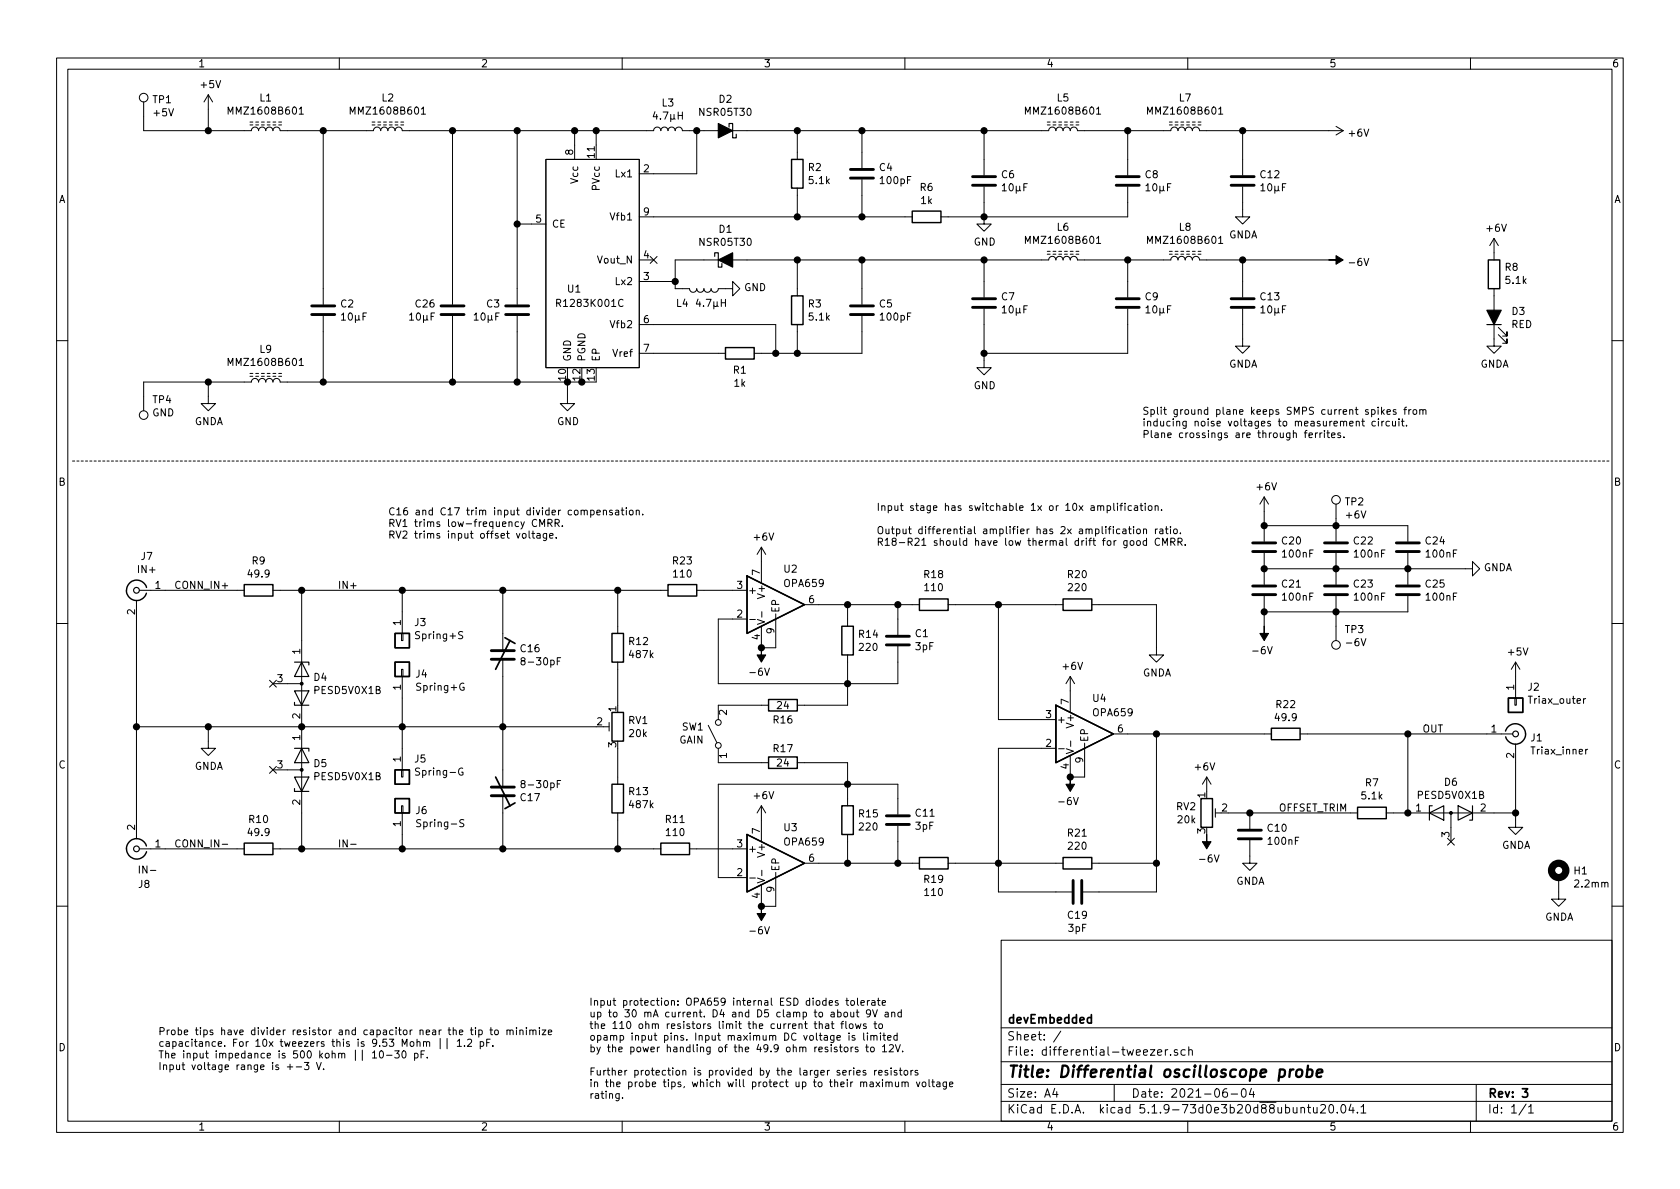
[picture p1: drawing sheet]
<svg xmlns="http://www.w3.org/2000/svg" width="297mm" height="210mm" viewBox="0 0 297 210" stroke-linecap="round" stroke-linejoin="round" font-family="sans-serif">
<defs><g id="words">
<text font-size="2.8" x="178" y="190.5">Title: Differential oscilloscope probe</text>
<g font-size="2.1">
<text x="178" y="184">Sheet: /</text>
<text x="178" y="181">devEmbedded</text>
<text x="178" y="186.7">File: differential-tweezer.sch</text>
<text x="178" y="196.9">KiCad E.D.A. kicad 5.1.9-73d0e3b20d88ubuntu20.04.1</text>
<text x="178" y="194.1">Size: A4</text>
<text x="200" y="194.1">Date: 2021-06-04</text>
<text x="263" y="194.1">Rev: 3</text>
<text x="263" y="196.9">Id: 1/1</text>
</g>
<g font-size="1.8">
<text x="35" y="11.9">1</text>
<text x="85" y="11.9">2</text>
<text x="135" y="11.9">3</text>
<text x="185" y="11.9">4</text>
<text x="235" y="11.9">5</text>
<text x="285" y="11.9">6</text>
<text x="35.6" y="15.6">+5V</text>
<text x="46" y="18">L1</text>
<text x="67.6" y="18">L2</text>
<text x="186.9" y="18">L5</text>
<text x="208.5" y="18">L7</text>
<text x="27.1" y="18.3">TP1</text>
<text x="27.3" y="20.6">+5V</text>
<text x="40.9" y="20.3">MMZ1608B601</text>
<text x="62.5" y="20.3">MMZ1608B601</text>
<text x="115.7" y="21.2">4.7µH</text>
<text x="117.1" y="18.8">L3</text>
<text x="123.9" y="20.5">NSR05T30</text>
<text x="127.2" y="18.2">D2</text>
<text x="181.8" y="20.3">MMZ1608B601</text>
<text x="203.4" y="20.3">MMZ1608B601</text>
<text x="101.3" y="27.4" transform="rotate(-90 101.3 27.4)">8</text>
<text x="105.2" y="27.9" transform="rotate(-90 105.2 27.9)">11</text>
<text x="238.6" y="24.2">+6V</text>
<text x="10.4" y="35.9">A</text>
<text x="102.2" y="32.4" transform="rotate(-90 102.2 32.4)">Vcc</text>
<text x="106" y="33.5" transform="rotate(-90 106 33.5)">PVcc</text>
<text x="109" y="31.4">Lx1</text>
<text x="113.8" y="30.5">2</text>
<text x="143" y="30.2">R2</text>
<text x="143.1" y="32.6">5.1k</text>
<text x="155.5" y="30.2">C4</text>
<text x="155.8" y="32.6">100pF</text>
<text x="162.7" y="33.8">R6</text>
<text x="177.1" y="31.5">C6</text>
<text x="177.3" y="33.8">10µF</text>
<text x="202.5" y="31.5">C8</text>
<text x="202.7" y="33.8">10µF</text>
<text x="222.9" y="31.5">C12</text>
<text x="223.1" y="33.8">10µF</text>
<text x="285.4" y="35.9">A</text>
<text x="94.8" y="39.4">5</text>
<text x="97.5" y="40.3">CE</text>
<text x="108.2" y="39">Vfb1</text>
<text x="113.8" y="38.1">9</text>
<text x="127.2" y="41.2">D1</text>
<text x="162.9" y="36.1">1k</text>
<text x="186.9" y="40.8">L6</text>
<text x="208.5" y="40.8">L8</text>
<text x="262.9" y="41">+6V</text>
<text x="105.8" y="46.6">Vout_N</text>
<text x="113.8" y="45.7">4</text>
<text x="123.9" y="43.5">NSR05T30</text>
<text x="172.2" y="43.4">GND</text>
<text x="181.8" y="43.1">MMZ1608B601</text>
<text x="203.4" y="43.1">MMZ1608B601</text>
<text x="217.2" y="42.2">GNDA</text>
<text x="238.8" y="47">-6V</text>
<text x="266.1" y="47.9">R8</text>
<text x="100.4" y="51.7">U1</text>
<text x="109" y="50.4">Lx2</text>
<text x="113.8" y="49.5">3</text>
<text x="131.6" y="51.5">GND</text>
<text x="177.1" y="53.1">C7</text>
<text x="202.5" y="53.1">C9</text>
<text x="222.9" y="53.1">C13</text>
<text x="266.3" y="50.2">5.1k</text>
<text x="60.3" y="54.4">C2</text>
<text x="60.5" y="56.7">10µF</text>
<text x="72.5" y="56.7">10µF</text>
<text x="73.5" y="54.4">C26</text>
<text x="84" y="56.7">10µF</text>
<text x="86.1" y="54.4">C3</text>
<text x="98.9" y="54.3">R1283K001C</text>
<text x="108.2" y="58">Vfb2</text>
<text x="113.8" y="57.1">6</text>
<text x="119.6" y="54.3">L4</text>
<text x="123.3" y="54.3">4.7µH</text>
<text x="143" y="54.4">R3</text>
<text x="143.1" y="56.7">5.1k</text>
<text x="155.5" y="54.4">C5</text>
<text x="155.8" y="56.7">100pF</text>
<text x="177.3" y="55.4">10µF</text>
<text x="202.7" y="55.4">10µF</text>
<text x="223.1" y="55.4">10µF</text>
<text x="267.2" y="58">RED</text>
<text x="267.4" y="55.7">D3</text>
<text x="40.9" y="64.7">MMZ1608B601</text>
<text x="46" y="62.4">L9</text>
<text x="101" y="64" transform="rotate(-90 101 64)">GND</text>
<text x="103.5" y="64" transform="rotate(-90 103.5 64)">PGND</text>
<text x="106" y="64" transform="rotate(-90 106 64)">EP</text>
<text x="108.6" y="63.1">Vref</text>
<text x="113.8" y="62.2">7</text>
<text x="217.2" y="65">GNDA</text>
<text x="261.7" y="65">GNDA</text>
<text x="27.1" y="71.3">TP4</text>
<text x="100.1" y="67.3" transform="rotate(-90 100.1 67.3)">10</text>
<text x="102.6" y="67.3" transform="rotate(-90 102.6 67.3)">12</text>
<text x="105.2" y="67.3" transform="rotate(-90 105.2 67.3)">13</text>
<text x="129.7" y="66.1">R1</text>
<text x="129.8" y="68.4">1k</text>
<text x="172.2" y="68.8">GND</text>
<text x="26.9" y="73.6">GND</text>
<text x="34.4" y="75.2">GNDA</text>
<text x="98.5" y="75.2">GND</text>
<text x="201.9" y="73.3">Split ground plane keeps SMPS current spikes from</text>
<text x="201.9" y="75.4">inducing noise voltages to measurement circuit.</text>
<text x="201.9" y="77.5">Plane crossings are through ferrites.</text>
<text x="10.4" y="85.9">B</text>
<text x="222.3" y="86.7">+6V</text>
<text x="237.9" y="89.4">TP2</text>
<text x="285.4" y="85.9">B</text>
<text x="68.6" y="91.1">C16 and C17 trim input divider compensation.</text>
<text x="68.6" y="93.2">RV1 trims low-frequency CMRR.</text>
<text x="68.6" y="95.2">RV2 trims input offset voltage.</text>
<text x="133.4" y="95.6">+6V</text>
<text x="154.9" y="90.3">Input stage has switchable 1x or 10x amplification.</text>
<text x="154.9" y="94.5">Output differential amplifier has 2x amplification ratio.</text>
<text x="238.1" y="91.7">+6V</text>
<text x="24.6" y="101.3">IN+</text>
<text x="25" y="99">J7</text>
<text x="44.6" y="99.8">R9</text>
<text x="119" y="99.8">R23</text>
<text x="134.4" y="101.7" transform="rotate(-90 134.4 101.7)">7</text>
<text x="138.7" y="101.3">U2</text>
<text x="154.9" y="96.5">R18-R21 should have low thermal drift for good CMRR.</text>
<text x="226.7" y="96.3">C20</text>
<text x="226.9" y="98.6">100nF</text>
<text x="239.4" y="96.3">C22</text>
<text x="239.6" y="98.6">100nF</text>
<text x="252.1" y="96.3">C24</text>
<text x="252.3" y="98.6">100nF</text>
<text x="262.3" y="101">GNDA</text>
<text x="27.5" y="104.1">1</text>
<text x="31.6" y="104.1">CONN_IN+</text>
<text x="44" y="102.1">49.9</text>
<text x="59.7" y="104.1">IN+</text>
<text x="119.2" y="102.1">110</text>
<text x="130.3" y="104.1">3</text>
<text x="132.2" y="105">+</text>
<text x="135.3" y="105.5" transform="rotate(-90 135.3 105.5)">V+</text>
<text x="138.8" y="103.8">OPA659</text>
<text x="143" y="106.7">6</text>
<text x="163.4" y="102.2">R18</text>
<text x="163.6" y="104.5">110</text>
<text x="188.8" y="102.2">R20</text>
<text x="189" y="104.5">220</text>
<text x="226.7" y="103.9">C21</text>
<text x="226.9" y="106.2">100nF</text>
<text x="239.4" y="103.9">C23</text>
<text x="239.6" y="106.2">100nF</text>
<text x="252.1" y="103.9">C25</text>
<text x="252.3" y="106.2">100nF</text>
<text x="23.9" y="108.7" transform="rotate(-90 23.9 108.7)">2</text>
<text x="70.9" y="110.6" transform="rotate(-90 70.9 110.6)">1</text>
<text x="73.4" y="110.7">J3</text>
<text x="73.7" y="113">Spring+S</text>
<text x="130.3" y="109.2">2</text>
<text x="134.4" y="113.1" transform="rotate(-90 134.4 113.1)">4</text>
<text x="136.9" y="112" transform="rotate(-90 136.9 112)">9</text>
<text x="137.8" y="108.4" transform="rotate(-90 137.8 108.4)">EP</text>
<text x="151.9" y="112.8">R14</text>
<text x="161.9" y="112.7">C1</text>
<text x="237.9" y="112">TP3</text>
<text x="53.1" y="115.7" transform="rotate(-90 53.1 115.7)">1</text>
<text x="73.6" y="119.8">J4</text>
<text x="92.1" y="115.3">C16</text>
<text x="92.8" y="117.6">8-30pF</text>
<text x="111.3" y="114.1">R12</text>
<text x="111.4" y="116.4">487k</text>
<text x="132.9" y="119.5">-6V</text>
<text x="152" y="115.1">220</text>
<text x="161.9" y="115">3pF</text>
<text x="188" y="118.5">+6V</text>
<text x="202" y="119.6">GNDA</text>
<text x="221.8" y="115.7">-6V</text>
<text x="238.3" y="114.3">-6V</text>
<text x="266.8" y="115.9">+5V</text>
<text x="49" y="120.6">3</text>
<text x="55.5" y="120.4">D4</text>
<text x="55.8" y="122.7">PESD5V0X1B</text>
<text x="70.9" y="122" transform="rotate(-90 70.9 122)">1</text>
<text x="73.9" y="122.1">Spring+G</text>
<text x="109" y="125.8" transform="rotate(-90 109 125.8)">1</text>
<text x="137.5" y="125.4">24</text>
<text x="189" y="124.6" transform="rotate(-90 189 124.6)">7</text>
<text x="193.3" y="124.1">U4</text>
<text x="225.7" y="125.2">R22</text>
<text x="267.7" y="122" transform="rotate(-90 267.7 122)">1</text>
<text x="270.2" y="122.1">J2</text>
<text x="270.5" y="124.5">Triax_outer</text>
<text x="53.1" y="130.9" transform="rotate(-90 53.1 130.9)">1</text>
<text x="53.1" y="127.1" transform="rotate(-90 53.1 127.1)">2</text>
<text x="105.6" y="128.3">2</text>
<text x="111.2" y="128">RV1</text>
<text x="111.3" y="130.3">20k</text>
<text x="120.1" y="131.5">GAIN</text>
<text x="120.6" y="129.2">SW1</text>
<text x="128.5" y="126.5" transform="rotate(-90 128.5 126.5)">2</text>
<text x="136.8" y="127.9">R16</text>
<text x="184.9" y="127">3</text>
<text x="186.8" y="127.9">+</text>
<text x="189.9" y="128.3" transform="rotate(-90 189.9 128.3)">V+</text>
<text x="192.4" y="131.3" transform="rotate(-90 192.4 131.3)">EP</text>
<text x="193.4" y="126.7">OPA659</text>
<text x="197.6" y="129.5">6</text>
<text x="225.6" y="127.5">49.9</text>
<text x="251.5" y="129.5">OUT</text>
<text x="263.7" y="129.5">1</text>
<text x="270.7" y="131.1">J1</text>
<text x="10.4" y="135.9">C</text>
<text x="34.4" y="136.1">GNDA</text>
<text x="49" y="135.9">3</text>
<text x="55.5" y="135.7">D5</text>
<text x="55.8" y="138">PESD5V0X1B</text>
<text x="70.9" y="134.7" transform="rotate(-90 70.9 134.7)">1</text>
<text x="73.4" y="134.8">J5</text>
<text x="73.9" y="137.2">Spring-G</text>
<text x="109" y="132.2" transform="rotate(-90 109 132.2)">3</text>
<text x="128.5" y="134.1" transform="rotate(-90 128.5 134.1)">1</text>
<text x="136.8" y="133">R17</text>
<text x="137.5" y="135.6">24</text>
<text x="184.9" y="132.1">2</text>
<text x="189" y="136" transform="rotate(-90 189 136)">4</text>
<text x="191.5" y="134.9" transform="rotate(-90 191.5 134.9)">9</text>
<text x="211.4" y="136.2">+6V</text>
<text x="267.7" y="134.1" transform="rotate(-90 267.7 134.1)">2</text>
<text x="271" y="133.4">Triax_inner</text>
<text x="285.4" y="135.9">C</text>
<text x="53.1" y="142.3" transform="rotate(-90 53.1 142.3)">2</text>
<text x="73.6" y="144">J6</text>
<text x="92.1" y="141.7">C17</text>
<text x="92.8" y="139.4">8-30pF</text>
<text x="111.3" y="140.6">R13</text>
<text x="111.4" y="142.9">487k</text>
<text x="133.4" y="141.3">+6V</text>
<text x="187.5" y="142.4">-6V</text>
<text x="208" y="143.3">RV2</text>
<text x="213.1" y="141.1" transform="rotate(-90 213.1 141.1)">1</text>
<text x="216.1" y="143.5">2</text>
<text x="226.1" y="143.5">OFFSET_TRIM</text>
<text x="240.8" y="141.4">5.1k</text>
<text x="241.5" y="139.1">R7</text>
<text x="250.3" y="143.5">1</text>
<text x="250.9" y="141.3">PESD5V0X1B</text>
<text x="255.4" y="139">D6</text>
<text x="261.8" y="143.5">2</text>
<text x="23.9" y="146.8" transform="rotate(-90 23.9 146.8)">2</text>
<text x="27.5" y="149.9">1</text>
<text x="32.1" y="149.9">CONN_IN-</text>
<text x="44" y="147.8">49.9</text>
<text x="44.1" y="145.5">R10</text>
<text x="59.7" y="149.9">IN-</text>
<text x="70.9" y="146.1" transform="rotate(-90 70.9 146.1)">1</text>
<text x="74.2" y="146.3">Spring-S</text>
<text x="117.8" y="145.5">R11</text>
<text x="117.9" y="147.8">110</text>
<text x="130.3" y="149.9">3</text>
<text x="134.4" y="147.4" transform="rotate(-90 134.4 147.4)">7</text>
<text x="138.7" y="147">U3</text>
<text x="138.8" y="149.5">OPA659</text>
<text x="151.9" y="144.5">R15</text>
<text x="152" y="146.9">220</text>
<text x="161.9" y="146.7">3pF</text>
<text x="162" y="144.4">C11</text>
<text x="188.8" y="147.9">R21</text>
<text x="208.3" y="145.6">20k</text>
<text x="213.1" y="147.4" transform="rotate(-90 213.1 147.4)">3</text>
<text x="224.2" y="147.1">C10</text>
<text x="224.4" y="149.4">100nF</text>
<text x="256.3" y="148.1" transform="rotate(-90 256.3 148.1)">3</text>
<text x="24.9" y="154.5">IN-</text>
<text x="130.3" y="154.9">2</text>
<text x="132.2" y="150.7">+</text>
<text x="135.3" y="151.2" transform="rotate(-90 135.3 151.2)">V+</text>
<text x="137.8" y="154.1" transform="rotate(-90 137.8 154.1)">EP</text>
<text x="143" y="152.4">6</text>
<text x="189" y="150.3">220</text>
<text x="212.4" y="152.5">-6V</text>
<text x="265.5" y="150.1">GNDA</text>
<text x="278.4" y="154.6">H1</text>
<text x="24.5" y="157">J8</text>
<text x="134.4" y="158.8" transform="rotate(-90 134.4 158.8)">4</text>
<text x="136.9" y="157.8" transform="rotate(-90 136.9 157.8)">9</text>
<text x="163.4" y="156.1">R19</text>
<text x="163.6" y="158.4">110</text>
<text x="218.5" y="156.5">GNDA</text>
<text x="278.6" y="156.9">2.2mm</text>
<text x="132.9" y="165.2">-6V</text>
<text x="188.9" y="162.5">C19</text>
<text x="188.9" y="164.8">3pF</text>
<text x="273.1" y="162.8">GNDA</text>
<text x="104.1" y="177.8">Input protection: OPA659 internal ESD diodes tolerate</text>
<text x="104.1" y="179.9">up to 30 mA current. D4 and D5 clamp to about 9V and</text>
<text x="10.4" y="185.9">D</text>
<text x="27.9" y="183.1">Probe tips have divider resistor and capacitor near the tip to minimize</text>
<text x="27.9" y="185.1">capacitance. For 10x tweezers this is 9.53 Mohm || 1.2 pF.</text>
<text x="104.1" y="182">the 110 ohm resistors limit the current that flows to</text>
<text x="104.1" y="184">opamp input pins. Input maximum DC voltage is limited</text>
<text x="285.4" y="185.9">D</text>
<text x="27.9" y="187.2">The input impedance is 500 kohm || 10-30 pF.</text>
<text x="27.9" y="189.2">Input voltage range is +-3 V.</text>
<text x="104.1" y="186.1">by the power handling of the 49.9 ohm resistors to 12V.</text>
<text x="104.1" y="190.2">Further protection is provided by the larger series resistors</text>
<text x="104.1" y="192.2">in the probe tips, which will protect up to their maximum voltage</text>
<text x="104.1" y="194.3">rating.</text>
<text x="35" y="199.9">1</text>
<text x="85" y="199.9">2</text>
<text x="135" y="199.9">3</text>
<text x="185" y="199.9">4</text>
<text x="235" y="199.9">5</text>
<text x="285" y="199.9">6</text>
</g>
</g></defs>
<g fill="none" stroke="#000" stroke-width=".18">
<path d="M10 10.3h277v189.9h-277zM12 12.2h273v186.1h-273zM25.4 18v5.1h19a.63 .63 0 0 1 .7-.6 .63 .63 0 0 1 .6 .6 .63 .63 0 0 1 .7-.6 .63 .63 0 0 1 .6 .6 .63 .63 0 0 1 .6-.6 .63 .63 0 0 1 .7 .6 .63 .63 0 0 1 .6-.6 .63 .63 0 0 1 .6 .6h16.5a.64 .64 0 0 1 .7-.6 .64 .64 0 0 1 .6 .6 .63 .63 0 0 1 .6-.6 .63 .63 0 0 1 .7 .6 .63 .63 0 0 1 .6-.6 .63 .63 0 0 1 .6 .6 .63 .63 0 0 1 .7-.6 .63 .63 0 0 1 .6 .6h44.5a.64 .64 0 0 1 .6-.6 .64 .64 0 0 1 .6 .6 .63 .63 0 0 1 .7-.6 .63 .63 0 0 1 .6 .6 .63 .63 0 0 1 .6-.6 .63 .63 0 0 1 .7 .6 .63 .63 0 0 1 .6-.6 .63 .63 0 0 1 .6 .6h64.8a.64 .64 0 0 1 .7-.6 .64 .64 0 0 1 .6 .6 .63 .63 0 0 1 .6-.6 .63 .63 0 0 1 .7 .6 .63 .63 0 0 1 .6-.6 .63 .63 0 0 1 .6 .6 .63 .63 0 0 1 .7-.6 .63 .63 0 0 1 .6 .6h16.5a.64 .64 0 0 1 .7-.6 .64 .64 0 0 1 .6 .6 .63 .63 0 0 1 .6-.6 .63 .63 0 0 1 .6 .6 .63 .63 0 0 1 .7-.6 .63 .63 0 0 1 .6 .6 .63 .63 0 0 1 .7-.6 .63 .63 0 0 1 .6 .6h25.4M36.8 16.8l-.7 1.2M36.8 16.8v6.3M36.8 16.8l.8 1.2M52.9 19.3l.4-.4v1.3M60 10.3v1.9M74.5 19.3l.4-.4v1.3M110 10.3v1.9M160 10.3v1.9M193.9 19.3l.3-.4v1.3"/>
<path d="M210 10.3v1.9M215.5 19.3l.3-.4v1.3M260 10.3v1.9M40.3 20.2v-1.3l.4 .9 .5-.9v1.3M44.2 22.1h.5M44.2 21.6h.5M45.2 22.1h.5M45.2 21.6h.5M46.2 22.1h.5M46.2 21.6h.5M47.2 22.1h.6M47.2 21.6h.6"/>
<path d="M48.3 22.1h.5M48.3 21.6h.5M49.3 22.1h.5M49.3 21.6h.5M52.9 20.2h.7M57.1 23.1v30.7M61.9 20.2v-1.3l.4 .9 .5-.9v1.3M65.8 22.1h.5M65.8 21.6h.5M66.8 22.1h.5M66.8 21.6h.5M67.8 22.1h.5"/>
<path d="M67.8 21.6h.5M68.8 22.1h.5M68.8 21.6h.5M69.8 22.1h.6M69.8 21.6h.6M70.9 22.1h.5M70.9 21.6h.5M74.5 20.2h.7M80 23.1v30.7M91.4 23.1v30.7M91.4 39.6h5.1M96.5 28.2h16.5v36.8h-16.5z"/>
<path d="M101.6 23.1v5.1M105.4 23.1v2.5M113 38.3h48.3M123.2 23.1v7.6h-10.2M141 23.1v5.1M141 33.3v5M152.4 23.1v6.6M152.4 31.7v6.6M174 33v6.6h1.3l-1.3 1.3-1.3-1.3h1.3M174 23.1v7.9M181.3 20.2v-1.3l.4 .9 .4-.9v1.3M185.2 22.1h.5"/>
<path d="M185.2 21.6h.5M186.2 22.1h.5M186.2 21.6h.5M187.2 22.1h.5M187.2 21.6h.5M188.2 22.1h.5M188.2 21.6h.5M189.2 22.1h.5M189.2 21.6h.5M190.2 22.1h.6M190.2 21.6h.6M193.9 20.2h.7"/>
<path d="M199.4 23.1v7.9M199.4 33v5.3h-33M202.9 20.2v-1.3l.4 .9 .4-.9v1.3M206.8 22.1h.5M206.8 21.6h.5M207.8 22.1h.5M207.8 21.6h.5M208.8 22.1h.5M208.8 21.6h.5M209.8 22.1h.5M209.8 21.6h.5M210.8 22.1h.5"/>
<path d="M210.8 21.6h.5M211.8 22.1h.5M211.8 21.6h.5M215.5 20.2h.7M219.7 33v5.3h1.3l-1.3 1.3-1.3-1.3h1.3M219.7 23.1v7.9M236.2 22.3l1.3 .8M237.5 23.1l-1.3 .8M57.1 55.9v11.7M80 55.9v11.7M91.4 55.9v11.7M98.4 53.6l.6-.1 .1-.4-.2-.2h-.5v1.3"/>
<path d="M110.2 53.1a.51 .51 0 0 0-.7 0 .51 .51 0 0 0-.1 .6 .46 .46 0 0 0 .2 .5 .46 .46 0 0 0 .6-.1M113 46h2.6M113 57.4h24.2v5.1M113 49.8h6.4M115 45.4l1.2 1.2M116.2 45.4l-1.2 1.2M141 46v6.3M141 57.4v5.1M152.4 55.9v6.6h-19.1M152.4 46v7.8M174 54.6v10.4h1.3l-1.3 1.3-1.3-1.3h1.3M174 46v6.6"/>
<path d="M181.3 43v-1.2l.4 .9 .4-.9v1.2M185.2 45h.5M185.2 44.4h.5M186.2 45h.5M186.2 44.4h.5M187.2 45h.5M187.2 44.4h.5M188.2 45h.5M188.2 44.4h.5M189.2 45h.5M189.2 44.4h.5M190.2 45h.6"/>
<path d="M190.2 44.4h.6M193.9 42.1l.3-.3v1.2M193.9 43h.7M199.4 46v6.6M199.4 54.6v7.9h-25.4M202.9 43v-1.2l.4 .9 .4-.9v1.2M206.8 45h.5M206.8 44.4h.5M207.8 45h.5M207.8 44.4h.5M208.8 45h.5M208.8 44.4h.5"/>
<path d="M209.8 45h.5M209.8 44.4h.5M210.8 45h.5M210.8 44.4h.5M211.8 45h.5M211.8 44.4h.5M215.5 42.1l.3-.3v1.2M215.5 43h.7M219.7 54.6v6.6h1.3l-1.3 1.3-1.3-1.3h1.3M219.7 46v6.6M234.9 46l-22.8-.1a.64 .64 0 0 0-.7-.6 .64 .64 0 0 0-.6 .7 .63 .63 0 0 0-.6-.7 .63 .63 0 0 0-.7 .7 .63 .63 0 0 0-.6-.7 .63 .63 0 0 0-.6 .7 .63 .63 0 0 0-.7-.7 .63 .63 0 0 0-.6 .7l-16.5-.1a.64 .64 0 0 0-.7-.6 .64 .64 0 0 0-.6 .7 .63 .63 0 0 0-.6-.7 .63 .63 0 0 0-.6 .7 .63 .63 0 0 0-.7-.7 .63 .63 0 0 0-.6 .7 .63 .63 0 0 0-.6-.7 .63 .63 0 0 0-.7 .7h-66v5l2.5 .1a.64 .64 0 0 0 .7 .6 .64 .64 0 0 0 .6-.7 .63 .63 0 0 0 .6 .7 .63 .63 0 0 0 .7-.7 .63 .63 0 0 0 .6 .7 .63 .63 0 0 0 .6-.7 .63 .63 0 0 0 .7 .7 .63 .63 0 0 0 .6-.7h2.5v-1.2l1.3 1.2-1.3 1.3v-1.3M264.2 51v10.2h1.2l-1.2 1.3-1.3-1.3h1.3"/>
<path d="M264.2 42.2v3.8M264.2 42.2l-.8 1.2M264.2 42.2l.7 1.2M264.9 59.2l1.5 1.5v-.8v.8h-.7M264.9 57.9l1.5 1.5v-.7v.7h-.7M10 60.2h2M36.8 67.6v3.8h1.3l-1.3 1.2-1.2-1.2h1.2M40.3 64.6v-1.2l.4 .9 .5-.9v1.2M44.2 66.5h.5M44.2 66h.5M45.2 66.5h.5M45.2 66h.5"/>
<path d="M46.2 66.5h.5M46.2 66h.5M47.2 66.5h.6M47.2 66h.6M48.3 66.5h.5M48.3 66h.5M49.3 66.5h.5M49.3 66h.5M52.9 63.7l.4-.3v1.2M52.9 64.6h.7M100.3 67.6v3.8h1.3l-1.3 1.2-1.2-1.2h1.2M105.4 67.6h-55.9a.63 .63 0 0 0-.6-.7 .63 .63 0 0 0-.6 .7 .63 .63 0 0 0-.7-.7 .63 .63 0 0 0-.6 .7 .63 .63 0 0 0-.6-.7 .63 .63 0 0 0-.7 .7 .63 .63 0 0 0-.6-.7 .63 .63 0 0 0-.7 .7h-19v5"/>
<path d="M113 62.5h15.3M230.6 76.5h.5M231.1 76.1l-.3 .2v1.1M231.4 77l.7-.1-.1-.3-.4-.1-.2 .2 .1 .6h.5M232.6 76.5v.9M233 76.5l-.4 .3M233.4 76.5v.9M233.8 76.5l-.4 .3M234.2 76.5v.9M234.6 76.5h.5M234.8 76.1v1.1l.3 .2M235.4 77l.6-.1v-.3l-.4-.1-.2 .2 .1 .6h.5"/>
<path d="M237 76.6l-.3-.1-.2 .2 .1 .2 .4 .1v.3h-.5M237.6 77.3v.1M239.8 74.6l.2-.1h.3v.8M239.8 74.5v.8M240.8 74.5h.4M240.9 74.1v1.1l.3 .1M242.5 72.5l.4-.1 .2 .3-.1 .5h-.5M243.2 74.5h-.4l-.2 .2 .1 .6h.5M243.7 72v.1M243.7 72.4v.9M243.7 74.1v.1M243.7 74.5v.8"/>
<path d="M244.3 72v1.3M244.3 74.5v.8M244.4 72.8l.4 .5M244.7 74.5l-.4 .2M244.8 72.4l-.5 .5M245.2 72.8l.6-.1v-.2l-.4-.1-.2 .2 .1 .6h.5M245.7 74.5h-.4l-.2 .2 .1 .6h.5M246.2 74.5l.1 .8h.3l.1-.1M246.7 74.5v.8M246.8 72.5l-.3-.1-.2 .2 .1 .2 .4 .1v.3h-.5M247.3 74.1v.1M247.3 74.5v.8"/>
<path d="M247.8 74.5h.5M248 74.1v1.1l.3 .1M248.2 72.4h.5M248.7 72l-.3 .2v1.1M248.7 75.2v.1M249.1 72.4v.9M249.5 72.4l-.4 .3M249.9 72.6l.2-.2 .3 .2 .1 .4-.1 .2-.3 .1-.2-.2zM251 72.6l.2-.2 .3 .1 .1 .8M251 72.4v.9M251.6 72.6l.2-.2 .3 .1v.8M285 60.2h2"/>
<path d="M92.4 94.5l.2-.2 .4 .2v.4l-.1 .2-.3 .1-.2-.2zM93.5 93.9v1.1l.3 .2M94 94.3h.5M94.2 93.9v1.1l.3 .2M94.9 92a.6 .6 0 0 0-.9 .4 .6 .6 0 0 0 .6 .7l.3-.1M94.9 94.4h.5l.1 .8M95.4 93.1v-1.3l.5 1 .4-1v1.3M95.5 94.6l-.4 .1-.2 .2v.2h.6M96.6 94.3v1l-.2 .3-.3-.1M96.6 94.4l-.3-.1-.3 .3 .2 .5h.4M96.9 92.5l.7-.1v-.4l-.7-.2v1.3M97.2 94.7l.6-.1-.1-.2-.3-.1-.2 .2 .1 .6h.4"/>
<path d="M97.2 92.5l.4 .6M98.1 92.5l.7-.1v-.4l-.7-.2v1.3M98.3 95v.2M98.5 92.5l.4 .6M99.4 93v.1M104.4 90.3l.4-.1 .3 .2-.2 .6h-.5M105.5 90.6l.6-.1v-.2l-.4-.1-.2 .2 .1 .6h.5M106.7 90.3l.2-.1 .3 .1v.8M106.7 90.2v.9M108.3 90.3l-.4-.1-.1 .2v.2l.5 .1v.3h-.5M108.9 90.3h.4l.1 .8M109.4 90.5l-.4 .1-.2 .1 .1 .3h.5"/>
<path d="M109.8 90.2h.5M110 89.8v1.1l.3 .2M110.7 89.8v.1M110.7 90.2v.9M111.3 90.3l.2-.1 .3 .1 .1 .1-.1 .6-.3 .1-.2-.2zM112.5 90.3l.2-.1 .3 .1v.8M112.5 90.2v.9M113.6 90.9v.2M134.6 96.8v6.3M134.6 96.8l-.7 1.2M134.6 96.8l.8 1.2M194.6 89.6l.2-.2 .3 .1v.8"/>
<path d="M195.8 89.5l.3-.1 .3 .3-.2 .5h-.4M195.8 89.4v1.3M196.9 89v1.1l.2 .2M197.6 89v.1M197.6 89.4v.9M198 93.6l-.4-.1-.2 .3 .1 .5h.5M198 89.4h.5M198.5 89l-.3 .2v1.1M198.6 93.6h.4l.1 .8M198.9 89v.1M198.9 89.4v.9M199.1 93.8l-.4 .1-.2 .2 .1 .2h.5"/>
<path d="M199.3 95.6l-.1 1.1-.2 .2-.3-.1M199.3 95.7l-.4-.1-.2 .2 .1 .6h.5M199.5 93.5h.5M199.7 93.1v1.1l.3 .2M199.9 95.7l.2-.1 .3 .1 .1 .5-.1 .2h-.3l-.2-.1zM200.1 89.5l-.4-.1-.2 .3 .1 .5h.5M200.4 93.1v.1M200.4 93.5v.9M200.6 89.5h.5v.8M201 93.7l.2-.2 .4 .2v.5l-.1 .1-.3 .1-.2-.1zM201 95.7l.2-.1 .4 .1v.5l-.1 .2h-.3l-.2-.1zM201.1 89.7l-.4 .1-.2 .2 .1 .2h.5"/>
<path d="M201.6 89.4h.5M201.8 89v1.1l.3 .2M202.2 93.7l.2-.2 .3 .1v.8M202.2 93.5v.9M202.5 89v.1M202.5 89.4v.9M202.7 95.7l-.3-.1-.3 .2 .1 .6h.5M202.7 95.2v1.2M203.1 89.6l.2-.2 .3 .2 .1 .4-.1 .2-.3 .1-.2-.2zM204.2 89.6l.2-.2 .3 .1 .1 .8M204.2 89.4v.9M204.3 93.5v.9"/>
<path d="M204.6 93.5l-.3 .3M205 95.3a.51 .51 0 0 0-.6 0 .51 .51 0 0 0-.2 .6 .46 .46 0 0 0 .3 .5 .46 .46 0 0 0 .5-.1M205.1 93.6h.5v.8M205.4 90.1v.2M205.6 96.4v-1.2l.4 .9 .4-.9v1.2M205.6 93.8l-.4 .1-.2 .2 .1 .2h.5M206 93.5h.5M206.2 93.1v1.1l.3 .2M207 93.1v.1M207 93.5v.9M207 95.8h.6l.1-.2v-.3l-.2-.1h-.5v1.2M207.3 95.8l.4 .6"/>
<path d="M207.6 93.6l.3-.1 .2 .2v.6l-.4 .1-.2-.2zM208.3 95.8h.6l.1-.2-.1-.3-.1-.1h-.5v1.2M208.6 95.8l.4 .6M208.7 94.3v.1M209.5 96.3v.1M223.5 87.9l-.7 1.2M223.5 87.9v7.9M223.5 97.8v5.6M223.5 87.9l.8 1.2M223.5 93h25.4v2.8M236.2 89.1v6.7M236.2 97.8v5.6"/>
<path d="M248.9 97.8v5.6M10 110.3h2M24.1 106.2v42.1M24.6 104.4h18.6M31.9 102.9a.51 .51 0 0 0-.7 0 .51 .51 0 0 0-.1 .6 .46 .46 0 0 0 .2 .5 .46 .46 0 0 0 .6-.1M48.3 104.4h69.8M53.3 104.4v12.7M53.3 117.3v15M71 118.4h.2v1.2h-.2zM71 112h.2v1.3h-.2zM71.1 104.4v7.6M71.1 119.6v16.5"/>
<path d="M81.8 111.8l-.5-.1-.1 .1-.1 .2 .1 .2 .5 .2 .1 .3-.2 .2h-.5M88.9 104.4v10.7M88.9 116.6v22.6M92.4 116.9l-.2-.2v-.3l.4-.1 .2 .1v.3l-.6 .2-.1 .2v.2l.3 .3h.2l.2-.3v-.3l-.2-.1M98.5 116.9h.5M99.1 116.3h-.6v1.3M109.2 104.4v7.6M109.2 117.1v7.6M123.2 104.4h8.9M132.1 109.5h-5.1v11.4h31.7v-6.6M132.6 109.5h1M133.9 109.5l1.3 .5-1.3 .4"/>
<path d="M134.7 108.2v.9M137.2 108.6v5.9h-2.6v-3.8M142.2 106.9h20.4M149.9 106.9v3.8M149.9 115.8v8.9h-8.9M158.7 106.9v5.4M167.6 106.9h20.4M176.5 106.9v20.3h10.2M189.2 119.6v6.4M189.2 119.6l-.7 1.3M189.2 119.6l.8 1.3M193 106.9h11.5v8.9h1.2l-1.2 1.3-1.3-1.3h1.3"/>
<path d="M223.5 100.6h36.8v-1.3l1.3 1.3-1.3 1.2v-1.2M223.5 105.4v5.3M236.2 105.4v7.9M248.9 105.4v2.8h-25.4M268 117.1v6.3M268 117.1l-.8 1.3M268 117.1l.7 1.3M285 110.3h2M24.1 128.5h81.3M36.8 128.5v3.8h1.3l-1.3 1.3-1.2-1.3h1.2M47.7 135.5l1.2 1.2M47.7 120.3l1.2 1.2"/>
<path d="M48.3 120.9h5M48.3 136.1h5M48.9 135.5l-1.2 1.2M48.9 120.3l-1.2 1.2M53.3 132.6v17.5M71 136.1h.2v1.3h-.2zM81.8 135.9a.59 .59 0 0 0-.7 .6 .59 .59 0 0 0 .7 .5l.1-.5h-.3M82 120.9a.59 .59 0 0 0-.7 .5 .59 .59 0 0 0 .7 .6l.1-.5h-.3M92.4 138.6l-.2-.2v-.3l.4-.1 .2 .1v.3l-.6 .2-.1 .2v.3l.3 .2h.2l.2-.2v-.4l-.2-.1M98.5 138.6h.5M99.1 138h-.6v1.3M106.7 128.5h1"/>
<path d="M107.7 127.8v1.5M109.2 132.3v6.4M125.2 128.3l1.5 3M127 132.3v2.6h8.9M135.9 124.7h-8.9v2.5M141 134.9h8.9v7.6M186.7 132.3h-10.2v25.4h13M187.2 132.4h1M188.5 132.4l1.3 .4-1.3 .5M189.3 131v1M191.8 131.4v6h-2.6v-3.8M196.8 129.8h28"/>
<path d="M204.5 129.8v27.9h-13M213.4 137.4l.7 1.3M213.4 137.4v2.5M213.4 137.4l-.8 1.3M229.9 129.8h37.6M248.9 129.8v14M267.8 123.4h.3v1.3h-.3zM268 131.6v14.7h1.2l-1.2 1.3-1.3-1.3h1.3M280.4 123.5l-.4 .3M280.7 132.5l-.3 .2M24.6 150.1h18.6M31.9 148.6a.51 .51 0 0 0-.7 0 .51 .51 0 0 0-.1 .6 .46 .46 0 0 0 .2 .5 .46 .46 0 0 0 .6 0"/>
<path d="M48.3 150.1h68.5M62 149.3h1M71 142.5h.2v1.3h-.2zM71.1 143.8v6.3M82 145l-.5-.1-.1 .2-.1 .2 .1 .2 .5 .2 .1 .3-.2 .2-.5-.1M88.9 140.7v9.4M109.2 143.8v6.3M121.9 150.1h10.2M132.6 155.3h1M133.9 155.3l1.3 .4-1.3 .4M134.6 142.5v6.3M134.6 142.5l-.7 1.3"/>
<path d="M134.6 142.5l.8 1.3M134.7 153.9v1M137.2 154.3v6h-2.6v-3.8M142.2 152.6h20.4M149.9 147.6v5M158.7 144v-5.3h-31.7v16.5h5.1M158.7 146v6.6M167.6 152.6h20.4M193 152.6h11.5M214.9 143v1.5M214.9 143.8h1M217.2 143.8h22.8"/>
<path d="M221 148.6v4h1.2l-1.2 1.3-1.3-1.3h1.3M221 143.8v2.8M245.1 143.8h7.6M253 143.8h15M255.9 148.2l1.2 1.2M256.5 143.8v5M257.1 148.2l-1.2 1.2M275.6 155.2v3.8h1.3l-1.3 1.3-1.3-1.3h1.3M10 160.2h2M146.6 177.3l.6-.1-.1-.2-.3-.1-.2 .2 .1 .6h.4M148.1 179h.4l.2 .2-.1 .6h-.5M148.1 178.6v1.2"/>
<path d="M148.2 177l-.3-.1-.2 .2 .1 .2 .4 .1v.3h-.5M149.3 179.1l.1-.1 .4 .1 .1 .5-.2 .2h-.3l-.1-.1zM149.6 176.9h.4M149.7 176.5v1.1l.3 .2M150.4 179l.1 .8h.3l.2-.1M150.5 177l.3-.1 .3 .3-.1 .5-.4 .1-.1-.2zM151 179v.8M151.4 179h.5M151.6 178.6v1l.3 .2M151.6 176.5v1.1l.2 .2M152.2 177.3l.6-.1v-.2l-.4-.1-.2 .2 .1 .6h.5M153.4 176.9v.9"/>
<path d="M153.7 176.9l-.3 .3M153.9 179.1l-.2 .2h-.4l-.1-.2 .1-.5h.4l.1 .1a.84 .84 0 0 1-.3 1.1h-.2M154.2 177h.4l.1 .8M154.3 178.6l.4 1.2 .4-1.2M154.7 177.2l-.4 .1-.2 .2 .1 .2h.5M155.1 176.9h.5M155.3 176.5v1.1l.3 .2M156 177.3l.6-.1-.1-.2-.3-.1-.2 .2v.6h.5M156.5 179h.5v.8M157 179.3h-.4l-.1 .2v.3h.5M157.7 179.1l.1-.1h.3l.1 .8M157.7 179v.8"/>
<path d="M159.4 179h-.4l-.3 .2 .2 .6h.5M159.4 178.6v1.2M177 166.3h108v32h-108zM285 160.2h2M50.8 188.7h1M51.3 188.2v.9M52.4 188.7h.9M53.8 187.9h.8l-.4 .5 .4 .1v.5l-.2 .1-.6-.1M56 187.9l.4 1.2 .4-1.2M57.2 189v.1M60 198.3v1.9M65.9 186.2l.3-.4v1.3"/>
<path d="M65.9 187.1h.7M67.2 185.9l.2-.1a.69 .69 0 0 1 .4 .7 .69 .69 0 0 1-.4 .6l-.2-.1-.1-.4zM68.4 186.6h.9M69.8 185.8h.8l-.4 .5 .3 .1 .1 .5-.3 .2-.5-.1M71.2 185.9l.2-.1a.69 .69 0 0 1 .4 .7 .69 .69 0 0 1-.4 .6l-.3-.2v-.3zM73.3 186.3h.4l.2 .2-.1 .5h-.5M73.3 186.3v1.2M73.7 184.3l.2-.1h.3l.1 .8M74.4 186.4h.5M74.9 184.3l.2-.1h.3v.8M74.9 184.2v.8M75.1 185.8h-.7v1.3"/>
<path d="M75.4 184.4l.2-.2h.3l.1 .8M75.5 187v.1M77.8 183.6v1.9M79 183.6v1.9M80.8 184.1l.4-.3v1.2M80.8 185h.8M82.1 184.9v.1M82.7 183.9l.5-.1 .2 .3-.1 .2-.7 .7h.8M83.2 182.1h.4M83.3 181.7v1.1l.3 .2M84.1 181.7v.1M84.1 182.1v.9"/>
<path d="M84.7 182.2l.3-.1 .3 .3-.2 .5h-.4M84.7 182.1v1.3M84.9 184.2h.4l.2 .2-.1 .6h-.5M84.9 184.2v1.3M86.1 184.4h.4M86.6 182.1h.5M86.7 183.8h-.6v1.2M86.8 181.7v1.1l.3 .2M87.1 184.9v.1M87.5 182.3l.2-.2 .4 .2v.4l-.1 .2-.3 .1-.2-.2zM89.6 182.3l.2-.2 .3 .1 .1 .8M89.6 182.1v.9"/>
<path d="M90.2 182.3l.1-.2 .4 .1v.8M91.3 181.7v.1M91.3 182.1v.9M91.9 182.3l.2-.2 .3 .1 .1 .8M91.9 182.1v.9M93.1 181.7v.1M93.1 182.1v.9M93.7 182.3l.2-.2 .3 .1v.8M93.7 182.1v.9M94.2 182.3l.2-.2 .3 .1 .1 .8M95.4 181.7v.1M95.4 182.1v.9"/>
<path d="M95.9 182.1h.6l-.6 .9h.6M97 182.5l.6-.1-.1-.2-.4-.1-.1 .2v.6h.5M110 198.3v1.9M110.1 194.1v.1M143.9 181h.5M144.1 180.6v1.1l.3 .2M144.9 181.2l.1-.2 .3 .1 .1 .8M144.9 180.6v1.3M146 181.1h.5v.8M146.5 181.4h-.4l-.2 .2 .1 .2h.5M147 181h.4M147.1 180.6v1.1l.3 .2"/>
<path d="M148 183.5l.6-.1-.1-.2-.3-.1-.2 .2 .1 .6h.4M148 185.2h-.3l-.2 .1 .1 .2 .4 .1v.3h-.5M148.4 185.2h.5M148.6 184.7v1.1l.3 .2M148.7 181h.4M149.1 180.6l-.3 .2v1.1M149.4 185.2h.3l.2 .2-.1 .5-.3 .1-.2-.2zM149.6 180.6v1.1l.1 .2M150.1 182.7v.1M150.1 183.1v.8M150.2 181.2l.2-.2 .4 .2v.5l-.1 .1-.3 .1-.2-.1zM150.5 185.2v.8"/>
<path d="M150.5 189.3l-.3 .2M150.8 185.2l-.3 .2M151 188.8v.2M151 189.3v.8M151.1 183.2l-.3-.1-.2 .2 .1 .2 .4 .1v.3h-.5M151.3 181l.2 .9 .2-.6 .3 .6 .2-.9M151.5 189.7l.6-.1-.1-.3h-.3l-.2 .2 .1 .6h.4M151.7 185.2h-.3l-.2 .1 .1 .2 .4 .1v.3h-.5M152.7 182.7v1.1l.2 .1M153.1 189.3h-.3l-.2 .2 .1 .1 .4 .2v.3h-.5M153.1 185.2h.4M153.1 181.1l-.3-.1-.1 .2v.2l.4 .1v.3h-.4"/>
<path d="M153.2 184.7v1.1l.3 .2M153.4 182.7v.1M153.4 183.1v.8M153.8 191.4h.5l.1 .8M154 183.2l.2-.1 .3 .1v.7M154 183.1v.8M154 185.2h.3l.3 .2-.1 .5-.3 .1-.2-.1zM154.4 191.6l-.4 .1-.2 .2v.2h.6M154.5 183.3l.2-.2 .3 .1 .1 .7M154.5 181h.5M154.6 189.3v.8M154.7 180.6v1.1l.3 .2"/>
<path d="M154.9 191.3l.6 .9M155 189.3l-.4 .2M155.4 189.7l.6-.1-.1-.3h-.4l-.1 .2v.6h.5M155.4 181.2l.2-.2 .4 .2v.5l-.1 .1-.3 .1-.2-.1zM155.5 191.3l-.6 .9M155.7 182.7v.1M155.7 183.1v.8M156 185.1l.4-.4v1.3M156 190.9v.1M156 186h.8M156 191.3v.9M156.1 183.1h.5"/>
<path d="M156.3 182.7v1.1l.3 .1M156.6 191.5l.2-.2 .3 .1 .1 .8M156.6 191.3v.9M156.9 183.5l.7-.1-.1-.2-.4-.1-.2 .2 .1 .6h.5M156.9 189.3h-.3l-.1 .2v.1l.4 .2v.3h-.4M157.2 191.5l.2-.2 .3 .1v.8M157.3 184.9l.4-.2 .3 .4-.1 .2-.7 .7h.8M157.6 188.8v.2M157.6 189.3v.8M158.3 184.7l.4 1.3 .5-1.3M158.3 191.3l.1 .8 .3 .1 .2-.2M158.6 189.3h-.3l-.2 .2v.1l.5 .2v.3h-.5"/>
<path d="M158.6 183.2l-.3-.1-.3 .2 .1 .6h.5M158.6 182.7v1.2M158.9 191.3v.9M159 189.3h.5M159.2 188.8v1.1l.3 .2M159.5 191.5l.2-.2 .3 .1v.8M159.5 191.3v.9M159.6 185.9v.1M159.9 189.4l.2-.1 .4 .1v.5l-.1 .2h-.3l-.2-.1zM160 198.3v1.9M160 191.5l.2-.2 .3 .1 .1 .8M161.1 189.3v.8"/>
<path d="M161.4 189.3h-.2l-.1 .2M162 191.3l.3 .9 .3-.9M162.3 189.3h-.3l-.2 .2v.1l.5 .2v.3h-.5M163.2 191.4l.3-.1 .2 .2-.1 .6-.3 .1-.3-.3zM164.3 190.9v1.1l.1 .2M164.7 191.3h.5M164.9 190.9v1.1l.3 .2M165.7 191.4h.4l.1 .8M166.2 191.6l-.4 .1-.2 .2 .2 .3 .4-.1M167.3 191.3v1.2l-.2 .1-.3-.1M167.3 191.4l-.3-.1-.3 .3 .2 .5h.4M167.9 191.7l.6-.1-.1-.2-.3-.1-.2 .2v.6h.5"/>
<path d="M177 194.8h108M177 191.8h108M177 187.8h108M177 181.8h108M186.5 192.5l-.4 1h1M186.8 193v1M187.6 182.3l-1.3 2M197 191.8v3M204.7 186.1l.7-.1-.1-.3-.4-.1-.2 .2v.7h.6M206 185.6v1M206.5 185.6l-.3 .1-.2 .2M207 186.5v.1"/>
<path d="M208.2 185.7l-.4-.1-.2 .2 .1 .2 .5 .2v.3h-.6M209.5 185.7l-.4-.1-.3 .3 .1 .6 .2 .1 .4-.1M210 198.3v1.9M210.2 185.7l.2-.1 .3 .1 .1 .9M210.2 185.1v1.5M216.9 192.5a.62 .62 0 0 0-.7 .7l.1 .7 .2 .1 .5-.1v-.5l-.1-.2-.4-.1-.3 .3M217.7 193.5h1.1M219.6 192.7l.4-.2a.94 .94 0 0 1 0 1.5 .82 .82 0 0 1-.4-1.3zM221.3 192.5l-.4 1h.9M221.6 193v1M230 196l.2-.2 .4 .1 .1 .9M230 195.8v1"/>
<path d="M231.2 195.8h.5M231.4 195.3v1.3l.3 .2M232.2 195.8l.1 .9 .4 .1 .2-.1M232.9 195.8v1M233.5 195.5l.2-.2h.4l.3 .5-.9 1h.9M235.2 195.4l.2-.1a.94 .94 0 0 1 0 1.5 .82 .82 0 0 1-.2-1.4zM236.4 196.7v.1M237.3 195.4l.1-.1a.8 .8 0 0 1 .6 .8 .8 .8 0 0 1-.6 .7 1 1 0 0 1-.1-1.4zM238.9 195.2l-.4 1.1h.9M239.2 195.8v1M240 196.7v.1M240.6 195.8l.5-.5v1.5"/>
<path d="M240.6 196.8h.9M260 198.3v1.9M261 191.8v6.5M269.8 195.2l-1.2 2M270.3 195.8l.4-.5v1.5M270.3 196.8h.8"/>
<circle cx="25.4" cy="17.3" r=".76"/>
<circle cx="25.4" cy="73.4" r=".76"/>
<circle cx="236.2" cy="88.4" r=".76"/>
<circle cx="236.2" cy="114" r=".76"/>
<circle cx="127" cy="127.8" r=".51"/>
<circle cx="127" cy="131.8" r=".51"/>
</g>
<path d="M89.3 112.8l1.8 1M90.2 113.3l-2.6 5.1M87.6 137.4l2.6 5.1M91.1 142l-1.8 1M193 179.4v1.5M193 180l-.5-.1-.2 .3 .1 .6h.6M269.2 192.5h.9l-.5 .6 .4 .1v.7l-.2 .1-.6-.1" fill="none" stroke="#000" stroke-width=".3"/>
<path d="M228.1 189.1l-.1 1.3M228.7 189.1a.55 .55 0 0 0-.6 .4M229.4 189.2a.53 .53 0 0 1 .9 .3l-.1 .6a.54 .54 0 0 1-.5 .4 .54 .54 0 0 1-.5-.4v-.6zM231.2 189.2l.5-.1 .3 .2 .1 .2-.2 .8a.69 .69 0 0 1-.9 0M231.3 188.4l-.3 2M232.8 189.8l1-.2v-.4l-.6-.1-.3 .3-.1 .9 .2 .1 .6-.1" fill="none" stroke="#000" stroke-width=".41"/>
<g fill="none" stroke="#000" stroke-width=".25">
<path d="M140 28.2h2v5.1h-2zM161.3 37.3h5.1v2.1h-5.1zM140 52.3h2v5.1h-2zM263.1 46h2.1v5h-2.1zM128.3 61.5h5v2h-5zM25.9 103.9a1.8 1.8 0 0 0-2.7-1 1.8 1.8 0 0 0-.1 2.9 1.8 1.8 0 0 0 2.8-.9M43.2 103.4h5.1v2h-5.1zM69.8 117.1h2.6v2.5h-2.6zM69.8 112h2.6v2.5h-2.6zM108.2 112h2v5.1h-2zM118.1 103.4h5.1v2h-5.1zM132.1 101.8l10.1 5.1-10.1 5.1z"/>
<path d="M148.8 110.7h2.1v5.1h-2.1zM162.6 105.9h5v2h-5zM188 105.9h5v2h-5zM69.8 136.1h2.6v2.6h-2.6zM108.2 138.7h2v5.1h-2zM108.2 126h2v5.1h-2zM135.9 133.9h5.1v2h-5.1zM135.9 123.7h5.1v2h-5.1zM186.7 124.7l10.1 5.1-10.1 5.1zM224.8 128.8h5.1v2h-5.1zM266.2 129.3a1.8 1.8 0 0 1 2-1.3 1.8 1.8 0 0 1 1.5 1.8M266.7 123.4h2.5v2.6h-2.5z"/>
<path d="M269.7 129.8a1.8 1.8 0 0 1-1.5 1.8 1.8 1.8 0 0 1-2-1.3M25.9 149.6a1.8 1.8 0 0 0-2.8-.9 1.8 1.8 0 0 0 .1 2.9 1.8 1.8 0 0 0 2.7-1M43.2 149.1h5.1v2h-5.1zM69.8 141.2h2.6v2.6h-2.6zM116.8 149.1h5.1v2h-5.1zM132.1 147.6l10.1 5-10.1 5.1zM148.8 142.5h2.1v5.1h-2.1zM162.6 151.6h5v2.1h-5zM188 151.6h5v2.1h-5zM212.3 141.2h2.1v5.1h-2.1zM240 142.7h5.1v2.1h-5.1z"/>
</g>
<g fill="none" stroke="#000" stroke-width=".51">
<path d="M150.4 31.5h4M150.4 30h4M172 32.8h4M172 31.2h4M197.4 32.8h4M197.4 31.2h4M217.7 32.8h4M217.7 31.2h4M55.1 55.6h4.1M55.1 54.1h4.1M78 55.6h4M78 54.1h4"/>
<path d="M89.4 55.6h4.1M89.4 54.1h4.1M150.4 55.6h4M150.4 54.1h4M172 54.4h4M172 52.8h4M197.4 54.4h4M197.4 52.8h4M217.7 54.4h4M217.7 52.8h4M221.5 97.5h4.1M221.5 96h4.1"/>
<path d="M234.2 97.5h4.1M234.2 96h4.1M246.9 97.5h4.1M246.9 96h4.1M86.9 116.6h4M86.9 115.1h4M156.7 112.5h4.1M156.7 114h4.1M221.5 105.2h4.1M221.5 103.6h4.1M234.2 105.2h4.1M234.2 103.6h4.1"/>
<path d="M246.9 105.2h4.1M246.9 103.6h4.1M86.9 139.2h4M86.9 140.7h4M156.7 144.3h4.1M156.7 145.8h4.1M189.7 155.7v4.1M191.3 155.7v4.1M218.9 148.3h4.1M218.9 146.8h4.1"/>
</g>
<g fill="#000" stroke="#000" stroke-width=".18">
<path d="M234.9 46h1.3v-.8l1.3 .8-1.3 .7v-.7zM134.6 114.5v1.3h.8l-.8 1.3-.7-1.3h.7zM223.5 110.7v1.3h.8l-.8 1.3-.7-1.3h.7zM189.2 137.4v1.3h.8l-.8 1.2-.7-1.2h.7zM213.4 147.6v1.2h.7l-.7 1.3-.8-1.3h.8zM134.6 160.3v1.2h.8l-.8 1.3-.7-1.3h.7z"/>
<circle cx="53.3" cy="120.9" r=".25"/>
<circle cx="53.3" cy="136.1" r=".25"/>
<circle cx="256.5" cy="143.8" r=".25"/>
</g>
<g fill="none" stroke="#000" stroke-width=".2">
<path d="M128.9 22.5v-.7h.6v2.6h.7v-.7M126.4 45.3v-.6h.6v2.5h.6v-.6M262.9 57.4h2.5M52.1 117.1h2.5v.5M53.3 117.1l1.3 2.5h-2.5zM52.1 124.2v.5h2.5M52.1 122.2h2.5l-1.3 2.5zM52.1 132.3h2.5v.5M52.1 139.4v.5h2.5M52.1 137.4h2.5l-1.3 2.5zM53.3 132.3l1.3 2.6h-2.5zM252.7 143.8l2.6-1.3v2.5z"/>
<path d="M253.2 142.5h-.5v2.5M257.8 142.5l2.5 1.3-2.5 1.2zM260.3 142.5v2.5h-.5"/>
<circle cx="24.1" cy="104.4" r=".51"/>
<circle cx="268" cy="129.8" r=".51"/>
<circle cx="24.1" cy="150.1" r=".51"/>
</g>
<path d="M127 21.8l2.5 1.3-2.5 1.3zM127 46l2.5-1.3v2.5zM262.9 54.9h2.5l-1.2 2.5z" fill="#000" stroke="#000" stroke-width=".2"/>
<circle cx="275.6" cy="153.9" r="1.27" fill="none" stroke="#000" stroke-width="1.3"/>
<path d="M284.5 81.5h-271.8" fill="none" stroke="#000" stroke-width=".18" stroke-dasharray=".4 .4"/>
<g fill="#000" stroke="#000" stroke-width=".25">
<circle cx="36.8" cy="23.1" r=".51"/>
<circle cx="57.2" cy="23.1" r=".51"/>
<circle cx="80" cy="23.1" r=".51"/>
<circle cx="91.4" cy="23.1" r=".51"/>
<circle cx="91.4" cy="39.6" r=".51"/>
<circle cx="101.6" cy="23.1" r=".51"/>
<circle cx="105.4" cy="23.1" r=".51"/>
<circle cx="123.2" cy="23.1" r=".51"/>
<circle cx="141" cy="23.1" r=".51"/>
<circle cx="141" cy="38.3" r=".51"/>
<circle cx="152.4" cy="38.3" r=".51"/>
<circle cx="152.4" cy="23.1" r=".51"/>
<circle cx="174" cy="38.3" r=".51"/>
<circle cx="174" cy="23.1" r=".51"/>
<circle cx="199.4" cy="23.1" r=".51"/>
<circle cx="219.7" cy="23.1" r=".51"/>
<circle cx="119.4" cy="49.8" r=".51"/>
<circle cx="141" cy="46" r=".51"/>
<circle cx="152.4" cy="46" r=".51"/>
<circle cx="174" cy="46" r=".51"/>
<circle cx="199.4" cy="46" r=".51"/>
<circle cx="219.7" cy="46" r=".51"/>
<circle cx="36.8" cy="67.6" r=".51"/>
<circle cx="57.2" cy="67.6" r=".51"/>
<circle cx="80" cy="67.6" r=".51"/>
<circle cx="91.4" cy="67.6" r=".51"/>
<circle cx="100.3" cy="67.6" r=".51"/>
<circle cx="102.9" cy="67.6" r=".51"/>
<circle cx="137.2" cy="62.5" r=".51"/>
<circle cx="141" cy="62.5" r=".51"/>
<circle cx="174" cy="62.5" r=".51"/>
<circle cx="223.5" cy="93" r=".51"/>
<circle cx="236.2" cy="93" r=".51"/>
<circle cx="53.3" cy="104.4" r=".51"/>
<circle cx="71.1" cy="104.4" r=".51"/>
<circle cx="88.9" cy="104.4" r=".51"/>
<circle cx="109.2" cy="104.4" r=".51"/>
<circle cx="134.6" cy="114.5" r=".51"/>
<circle cx="149.9" cy="106.9" r=".51"/>
<circle cx="158.8" cy="106.9" r=".51"/>
<circle cx="176.5" cy="106.9" r=".51"/>
<circle cx="223.5" cy="100.6" r=".51"/>
<circle cx="223.5" cy="108.2" r=".51"/>
<circle cx="236.2" cy="108.2" r=".51"/>
<circle cx="236.2" cy="100.6" r=".51"/>
<circle cx="248.9" cy="100.6" r=".51"/>
<circle cx="24.1" cy="128.5" r=".51"/>
<circle cx="36.8" cy="128.5" r=".51"/>
<circle cx="53.3" cy="128.5" r=".51"/>
<circle cx="71.1" cy="128.5" r=".51"/>
<circle cx="88.9" cy="128.5" r=".51"/>
<circle cx="149.9" cy="120.9" r=".51"/>
<circle cx="149.9" cy="138.7" r=".51"/>
<circle cx="189.2" cy="137.4" r=".51"/>
<circle cx="204.5" cy="129.8" r=".51"/>
<circle cx="248.9" cy="129.8" r=".51"/>
<circle cx="53.3" cy="150.1" r=".51"/>
<circle cx="71.1" cy="150.1" r=".51"/>
<circle cx="88.9" cy="150.1" r=".51"/>
<circle cx="109.2" cy="150.1" r=".51"/>
<circle cx="149.9" cy="152.6" r=".51"/>
<circle cx="158.8" cy="152.6" r=".51"/>
<circle cx="176.5" cy="152.6" r=".51"/>
<circle cx="204.5" cy="152.6" r=".51"/>
<circle cx="221" cy="143.8" r=".51"/>
<circle cx="248.9" cy="143.8" r=".51"/>
<circle cx="268" cy="143.8" r=".51"/>
<circle cx="134.6" cy="160.3" r=".51"/>
</g>
<use href="#words"/>
</svg>
